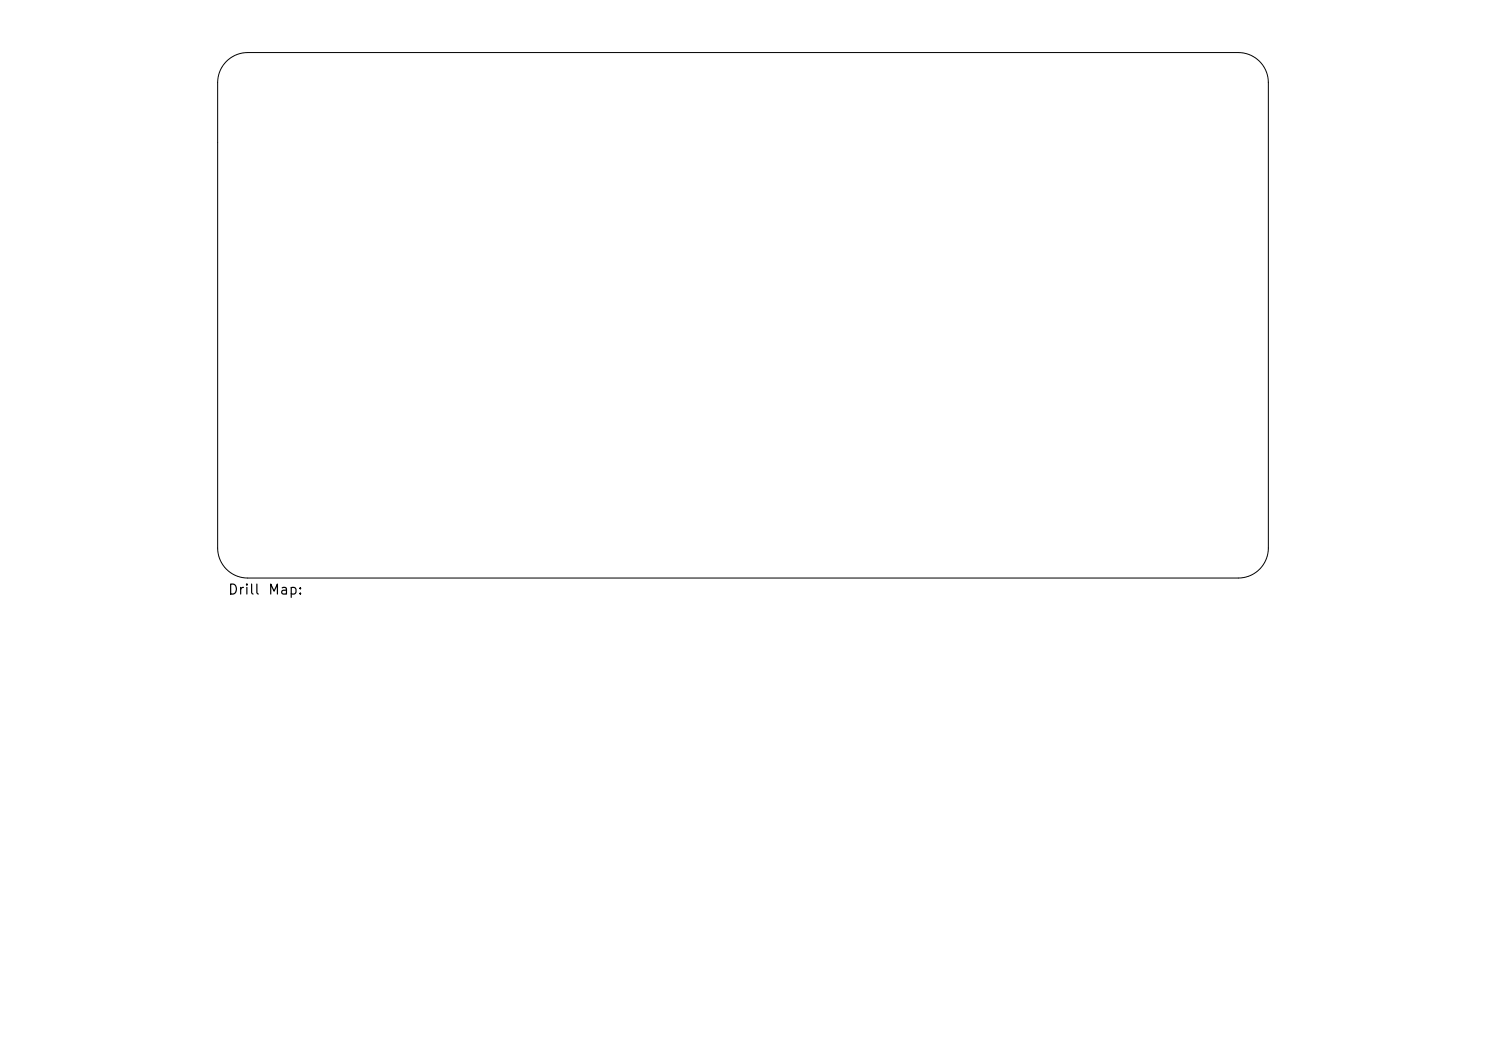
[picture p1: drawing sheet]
<svg xmlns="http://www.w3.org/2000/svg" width="297mm" height="210mm" viewBox="0 0 297 210" stroke-linecap="round" stroke-linejoin="round" font-family="sans-serif">
<defs><g id="words">
<g font-size="2">
<text x="45.4" y="119.3">Drill</text>
<text x="53.4" y="119.3">Map:</text>
</g>
</g></defs>
<path d="M45.3 12.3a6 6 0 0 1 4.2-1.8h198a6 6 0 0 1 6 6v93a6 6 0 0 1-6 6h-198a6 6 0 0 1-6-6v-93a6 6 0 0 1 1.8-4.2z" fill="none" stroke="#000" stroke-width=".2"/>
<use href="#words"/>
</svg>
